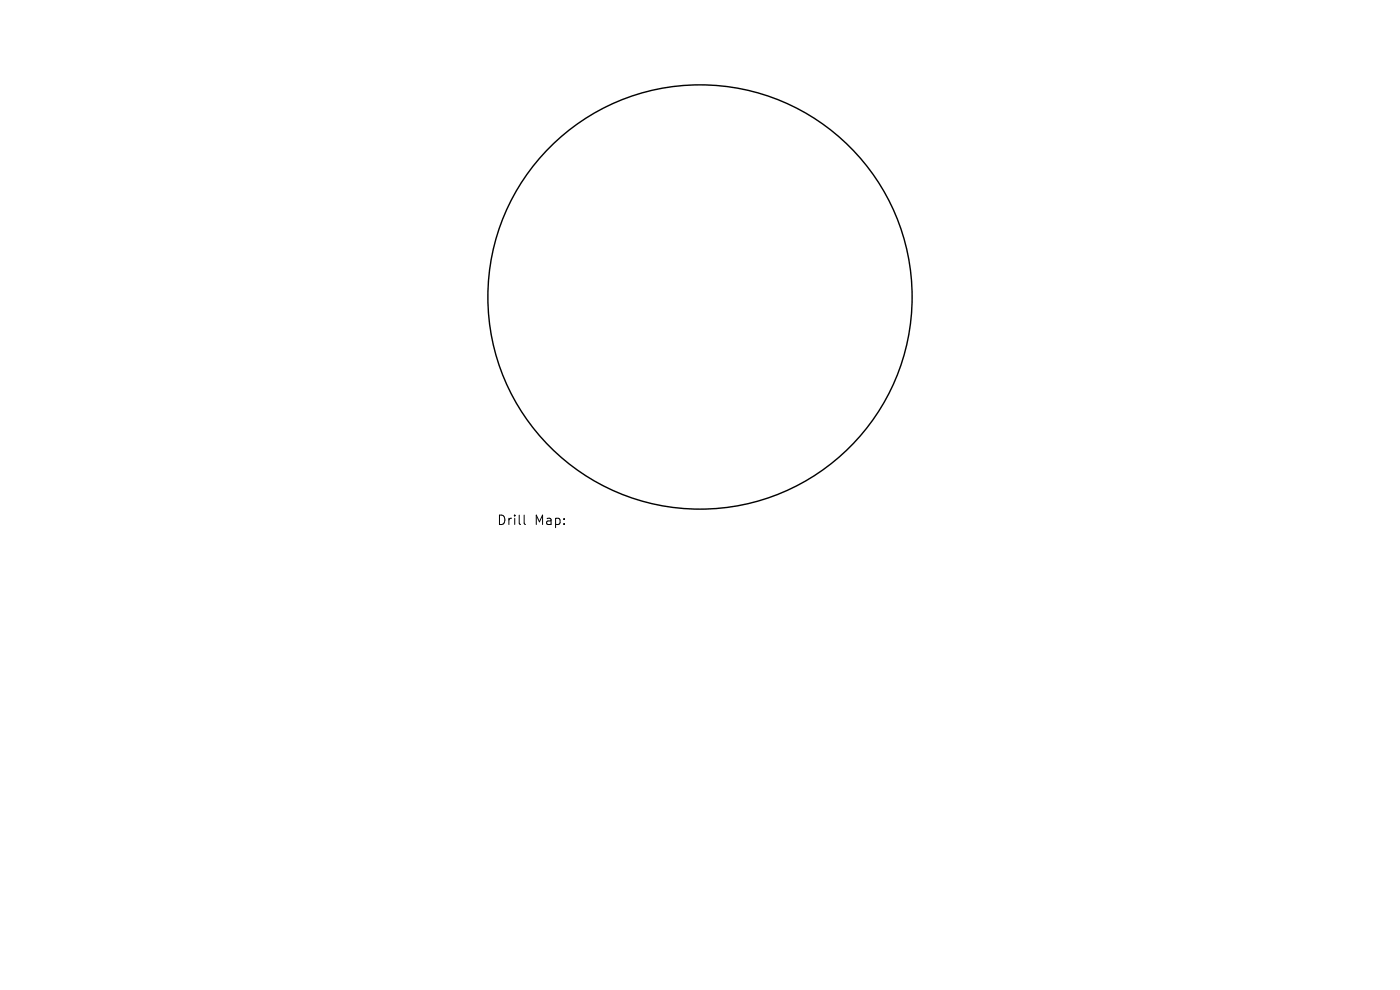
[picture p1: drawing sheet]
<svg xmlns="http://www.w3.org/2000/svg" width="297mm" height="210mm" viewBox="0 0 297 210" stroke-linecap="round" stroke-linejoin="round" font-family="sans-serif">
<defs><g id="words">
<g font-size="2.8">
<text x="105.4" y="111.7">Drill</text>
<text x="113.4" y="111.7">Map:</text>
</g>
</g></defs>
<circle cx="148.5" cy="63" r="45" fill="none" stroke="#000" stroke-width=".3"/>
<path d="M111.2 109.3v1.7l.3 .3" fill="none" stroke="#000" stroke-width=".21"/>
<use href="#words"/>
</svg>
